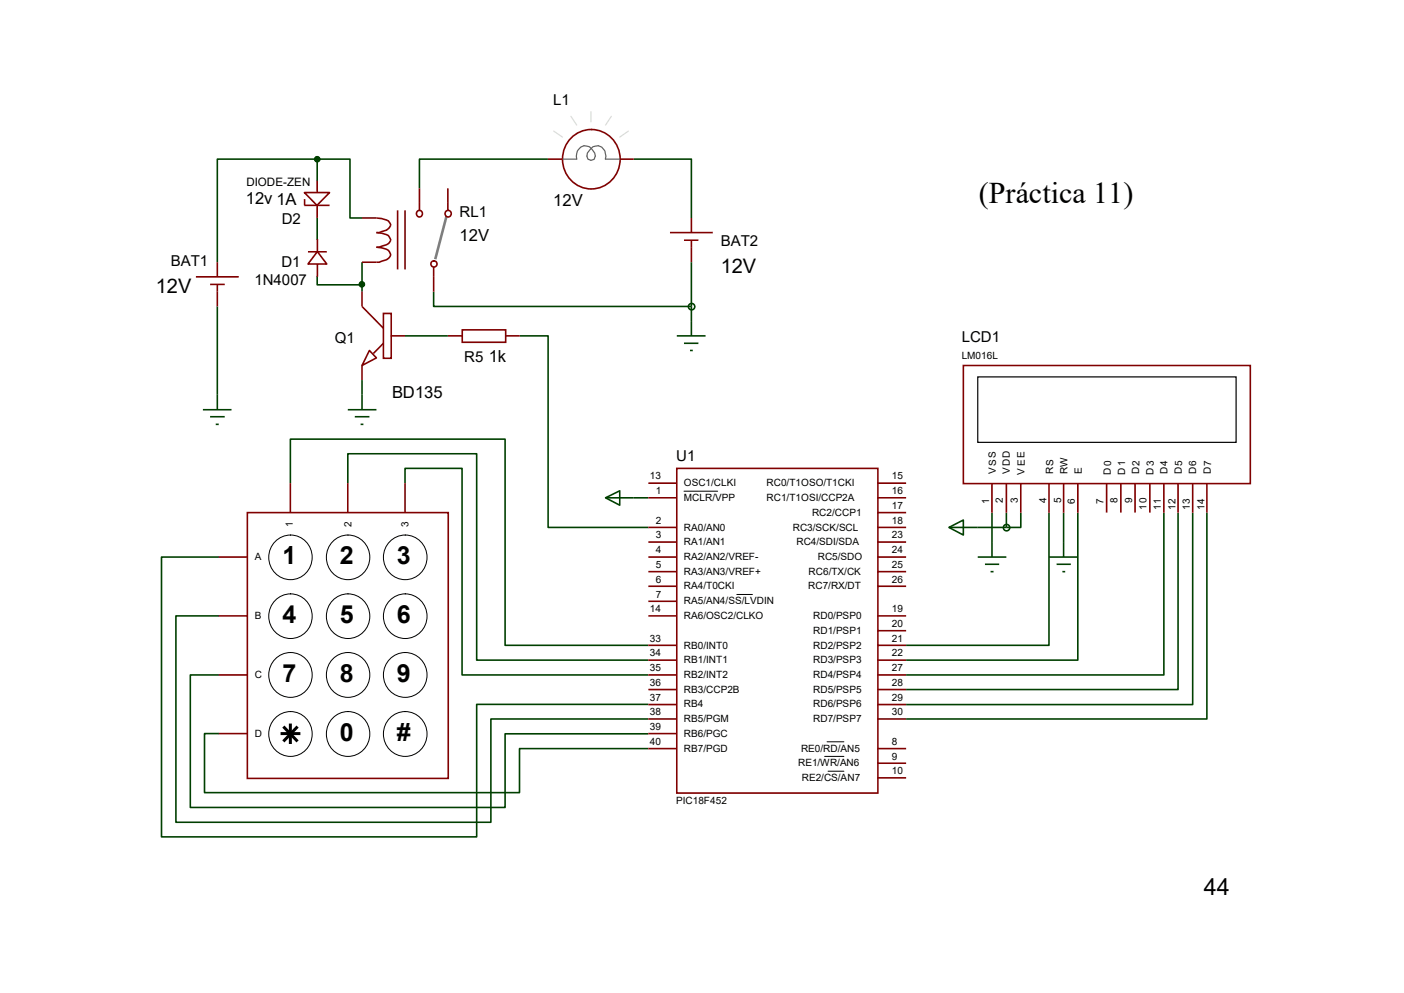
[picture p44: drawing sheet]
<svg xmlns="http://www.w3.org/2000/svg" width="297mm" height="210mm" viewBox="0 0 297 210" stroke-linecap="round" stroke-linejoin="round" font-family="sans-serif">
<defs><g id="words">
<text font-size="6.3" x="207.1" y="43">(Práctica 11)</text>
<g font-size="5.3">
<text x="59.7" y="119.3">1</text>
<text x="71.9" y="119.3">2</text>
<text x="83.9" y="119.3">3</text>
<text x="59.7" y="131.7">4</text>
<text x="71.9" y="131.7">5</text>
<text x="83.9" y="131.7">6</text>
<text x="59.7" y="144.3">7</text>
<text x="71.9" y="144.3">8</text>
<text x="83.9" y="144.3">9</text>
<text x="71.9" y="156.7">0</text>
<text x="83.9" y="156.7">#</text>
</g>
<text font-size="5" x="254.7" y="189.3">44</text>
<g font-size="4.2">
<text x="152.5" y="57.8">12V</text>
<text x="33" y="62">12V</text>
</g>
<g font-size="3.5">
<text x="52" y="43.1">12v 1A</text>
<text x="117.1" y="43.6">12V</text>
<text x="97.2" y="50.9">12V</text>
<text x="103.4" y="76.5">1k</text>
<text x="82.9" y="84.1">BD135</text>
</g>
<g font-size="3.2">
<text x="117.1" y="22.1">L1</text>
<text x="59.6" y="47.4">D2</text>
<text x="97.2" y="45.8">RL1</text>
<text x="152.5" y="52.1">BAT2</text>
<text x="36.2" y="56.3">BAT1</text>
<text x="59.5" y="56.6">D1</text>
<text x="53.8" y="60.3">1N4007</text>
<text x="70.8" y="72.6">Q1</text>
<text x="98.2" y="76.5">R5</text>
<text x="203.5" y="72.3">LCD1</text>
<text x="143" y="97.5">U1</text>
</g>
<text font-size="2.5" x="52.1" y="39.4">DIODE-ZEN</text>
<g font-size="2.1">
<text x="203.5" y="76">LM016L</text>
<text x="137.5" y="101.4">13</text>
<text x="188.7" y="101.4">15</text>
<text x="210.7" y="100.3" transform="rotate(-90 210.7 100.3)">V SS</text>
<text x="213.7" y="100.3" transform="rotate(-90 213.7 100.3)">V DD</text>
<text x="216.7" y="100.4" transform="rotate(-90 216.7 100.4)">V EE</text>
<text x="222.8" y="100.3" transform="rotate(-90 222.8 100.3)">RS</text>
<text x="225.8" y="100.3" transform="rotate(-90 225.8 100.3)">RW</text>
<text x="228.9" y="100.3" transform="rotate(-90 228.9 100.3)">E</text>
<text x="235" y="100.4" transform="rotate(-90 235 100.4)">D0</text>
<text x="238" y="100.4" transform="rotate(-90 238 100.4)">D1</text>
<text x="241" y="100.3" transform="rotate(-90 241 100.3)">D2</text>
<text x="244.1" y="100.4" transform="rotate(-90 244.1 100.4)">D3</text>
<text x="247" y="100.3" transform="rotate(-90 247 100.3)">D4</text>
<text x="250" y="100.3" transform="rotate(-90 250 100.3)">D5</text>
<text x="253" y="100.3" transform="rotate(-90 253 100.3)">D6</text>
<text x="256.2" y="100.3" transform="rotate(-90 256.2 100.3)">D7</text>
<text x="138.8" y="104.6">1</text>
<text x="144.7" y="106">MCLR/VPP</text>
<text x="144.7" y="102.9">OSC1/CLKI</text>
<text x="162.2" y="102.9">RC0/T1OSO/T1CKI</text>
<text x="162.2" y="106">RC1/T1OSI/CCP2A</text>
<text x="188.7" y="107.7">17</text>
<text x="188.7" y="104.6">16</text>
<text x="209.3" y="106.5" transform="rotate(-90 209.3 106.5)">1</text>
<text x="212.2" y="106.5" transform="rotate(-90 212.2 106.5)">2</text>
<text x="215.3" y="106.5" transform="rotate(-90 215.3 106.5)">3</text>
<text x="221.4" y="106.5" transform="rotate(-90 221.4 106.5)">4</text>
<text x="224.5" y="106.5" transform="rotate(-90 224.5 106.5)">5</text>
<text x="227.4" y="106.5" transform="rotate(-90 227.4 106.5)">6</text>
<text x="233.5" y="106.5" transform="rotate(-90 233.5 106.5)">7</text>
<text x="236.4" y="106.5" transform="rotate(-90 236.4 106.5)">8</text>
<text x="239.5" y="106.5" transform="rotate(-90 239.5 106.5)">9</text>
<text x="242.6" y="107.8" transform="rotate(-90 242.6 107.8)">10</text>
<text x="245.6" y="107.9" transform="rotate(-90 245.6 107.9)">11</text>
<text x="248.7" y="107.9" transform="rotate(-90 248.7 107.9)">12</text>
<text x="251.7" y="107.9" transform="rotate(-90 251.7 107.9)">13</text>
<text x="254.8" y="107.9" transform="rotate(-90 254.8 107.9)">14</text>
<text x="61.9" y="111.5" transform="rotate(-90 61.9 111.5)">1</text>
<text x="74.3" y="111.4" transform="rotate(-90 74.3 111.4)">2</text>
<text x="86.4" y="111.5" transform="rotate(-90 86.4 111.5)">3</text>
<text x="138.8" y="110.8">2</text>
<text x="138.8" y="113.9">3</text>
<text x="144.7" y="112.2">RA0/AN0</text>
<text x="167.7" y="112.2">RC3/SCK/SCL</text>
<text x="171.8" y="109.1">RC2/CCP1</text>
<text x="188.7" y="110.8">18</text>
<text x="188.7" y="113.9">23</text>
<text x="53.9" y="118.4">A</text>
<text x="138.8" y="117">4</text>
<text x="144.7" y="115.3">RA1/AN1</text>
<text x="144.7" y="118.4">RA2/AN2/VREF-</text>
<text x="168.5" y="115.3">RC4/SDI/SDA</text>
<text x="173" y="118.4">RC5/SDO</text>
<text x="188.7" y="117">24</text>
<text x="138.8" y="120.1">5</text>
<text x="138.8" y="123.2">6</text>
<text x="144.7" y="121.6">RA3/AN3/VREF+</text>
<text x="144.7" y="124.7">RA4/T0CKI</text>
<text x="171" y="124.7">RC7/RX/DT</text>
<text x="171.1" y="121.6">RC6/TX/CK</text>
<text x="188.7" y="120.1">25</text>
<text x="188.7" y="123.2">26</text>
<text x="53.9" y="130.9">B</text>
<text x="137.5" y="129.5">14</text>
<text x="138.8" y="126.4">7</text>
<text x="144.7" y="127.8">RA5/AN4/SS/LVDIN</text>
<text x="144.7" y="130.9">RA6/OSC2/CLKO</text>
<text x="172" y="130.9">RD0/PSP0</text>
<text x="188.7" y="129.5">19</text>
<text x="137.5" y="135.8">33</text>
<text x="144.7" y="137.2">RB0/INT0</text>
<text x="172" y="134">RD1/PSP1</text>
<text x="172" y="137.2">RD2/PSP2</text>
<text x="188.7" y="132.6">20</text>
<text x="188.7" y="135.8">21</text>
<text x="53.9" y="143.4">C</text>
<text x="137.5" y="138.8">34</text>
<text x="137.5" y="141.9">35</text>
<text x="144.7" y="140.3">RB1/INT1</text>
<text x="144.7" y="143.4">RB2/INT2</text>
<text x="172" y="140.3">RD3/PSP3</text>
<text x="172" y="143.4">RD4/PSP4</text>
<text x="188.7" y="138.8">22</text>
<text x="188.7" y="141.9">27</text>
<text x="137.5" y="145">36</text>
<text x="137.5" y="148.2">37</text>
<text x="144.7" y="146.5">RB3/CCP2B</text>
<text x="144.7" y="149.6">RB4</text>
<text x="172" y="146.5">RD5/PSP5</text>
<text x="172" y="149.6">RD6/PSP6</text>
<text x="188.7" y="145">28</text>
<text x="188.7" y="148.2">29</text>
<text x="53.9" y="155.9">D</text>
<text x="137.5" y="151.3">38</text>
<text x="137.5" y="154.4">39</text>
<text x="144.7" y="152.8">RB5/PGM</text>
<text x="144.7" y="155.9">RB6/PGC</text>
<text x="172" y="152.8">RD7/PSP7</text>
<text x="188.7" y="151.3">30</text>
<text x="137.5" y="157.5">40</text>
<text x="144.7" y="159">RB7/PGD</text>
<text x="169.5" y="159">RE0/RD/AN5</text>
<text x="188.7" y="157.5">8</text>
<text x="188.7" y="160.7">9</text>
<text x="168.9" y="162.1">RE1/WR/AN6</text>
<text x="169.6" y="165.2">RE2/CS/AN7</text>
<text x="188.7" y="163.7">10</text>
<text x="143" y="170">PIC18F452</text>
</g>
</g></defs>
<g fill="none" stroke="#004000" stroke-width=".34">
<path d="M115.9 33.7h-27.2v6.1M134.1 33.7h12.2v12.4M67.1 46.1v4.5M76.6 46.1h-2.6v-12.4h-28v21.8M76.6 55.5v6.2M146.3 55.5v15.5M46 64.8v21.9M85.7 71h9M91.7 61.7v3.1h54.6M109.9 71h6.1v40.5h21.2M143.2 71h6.1M144.7 72.6h3"/>
<path d="M146 74.1h.6M42.9 86.7h6.1M44.4 88.1h3.1M45.6 89.7h.7M73.6 86.7h6M75.1 88.1h3M76.3 89.7h.6M76.6 80.4v6.3M46.3 117.8h-12.1v59.2h66.6v-28h36.4M61.4 102.2v-9.3h45.4v43.6h30.4M73.6 102.2v-6.2h27.2v43.6h36.4M85.7 102.2v-3.1h12v43.6h39.5"/>
<path d="M128.1 105.3l3-1.5v3zM128.1 105.3h9.1M200.7 111.5l3.1-1.5v3.2zM200.7 111.5h12.2M206.8 117.8h6.1M208.4 119.3h3M209.8 108.4v9.4M212.9 108.4v3.1M215.9 108.4v3.1h-3M221.9 108.4v28.1h-30.2M221.9 117.8h6.1M223.5 119.3h3"/>
<path d="M225 108.4v9.4M228 108.4v31.2h-36.3M246.2 108.4v34.3h-54.5M249.2 108.4v37.4h-57.5M252.3 108.4v40.6h-60.6M255.3 108.4v43.7h-63.6M46.3 130.3h-9.1v43.6h66.6v-21.8h33.4M209.5 120.9h.7M224.7 120.9h.6M46.3 142.7h-6v28.1h66.5v-15.6h30.4M46.3 155.2h-3v12.4h66.6v-9.3h27.3"/>
<circle cx="146.3" cy="64.9" r=".68"/>
<circle cx="212.9" cy="111.6" r=".68"/>
</g>
<g fill="none" stroke="#800000" stroke-width=".34">
<path d="M88.7 39.8v4.7M94.7 39.8v4.7M115.9 33.7h3.1M120.8 29.2a6.2 6.2 0 0 1 9.1 .5 6.2 6.2 0 0 1-1.2 9 6.2 6.2 0 0 1-8.4-1.1 6.2 6.2 0 0 1 .5-8.4zM131.1 33.7h3M41.4 58.5h9.1M46 55.5v3M76.6 46.1a9.3 9.3 0 0 1 5.6 .6 .98 .98 0 0 1 .2 1.4l-.7 .6-1.5 .5h-.6l2.1 .4a1.85 1.85 0 0 1 1 1.2l-.1 .2a1.98 1.98 0 0 1-1.9 1.1l-.5 .2h-.6l2.1 .4a1.79 1.79 0 0 1 1 1.2l-.1 .2a2.08 2.08 0 0 1-1.9 1.1l-.5 .3h-3.6M84.1 44.5v12.5M85.7 44.5v12.5M91.7 56.4v5.3M141.7 49.2h9.1"/>
<path d="M144.7 50.8h3M146.3 46.1v3.1M146.3 50.8v4.7M44.4 60.2h3.1M46 60.2v4.6M76.6 61.7v3.1l4.5 4.6M76.6 77.3v3.1M78.1 74.1l1.5 1.6-3 1.6zM81.1 66.3h1.7v9.5h-1.7zM81.1 72.6l-2.1 2.2M82.7 71h3M94.7 71h3.1"/>
<path d="M97.8 69.8h9.2v2.6h-9.2zM106.9 71h3M203.8 77.3h60.7v25h-60.7zM143.2 99.1h42.5v68.6h-42.5zM46.3 117.8h6M52.3 108.4h42.5v56.2h-42.5zM61.4 102.2v6.2M73.6 102.2v6.2M85.7 102.2v6.2M137.2 117.8h6M137.2 105.3h6M137.2 111.5h6"/>
<path d="M137.2 114.6h6M137.2 102.2h6M185.6 117.8h6.1M185.6 105.3h6.1M185.6 111.5h6.1M185.6 114.6h6.1M185.6 102.2h6.1M185.6 108.4h6.1M209.8 102.2v6.2M212.9 102.2v6.2M215.9 102.2v6.2M221.9 102.2v6.2"/>
<path d="M225 102.2v6.2M228 102.2v6.2M234.1 102.2v6.2M237.1 102.2v6.2M240.1 102.2v6.2M243.2 102.2v6.2M246.2 102.2v6.2M249.2 102.2v6.2M252.3 102.2v6.2M255.3 102.2v6.2M46.3 130.3h6M137.2 130.3h6"/>
<path d="M137.2 120.9h6M137.2 124h6M137.2 127.2h6M137.2 136.5h6M137.2 139.6h6M185.6 130.3h6.1M185.6 120.9h6.1M185.6 124h6.1M185.6 133.4h6.1M185.6 136.5h6.1M185.6 139.6h6.1M46.3 142.7h6"/>
<path d="M46.3 155.2h6M137.2 142.7h6M137.2 155.2h6M137.2 158.3h6M137.2 145.8h6M137.2 149h6M137.2 152.1h6M185.6 142.7h6.1M185.6 158.3h6.1M185.6 145.8h6.1M185.6 149h6.1M185.6 152.1h6.1"/>
<path d="M185.6 161.4h6.1M185.6 164.5h6.1"/>
<circle cx="88.8" cy="45.2" r=".67"/>
<circle cx="91.8" cy="55.8" r=".66"/>
<circle cx="94.8" cy="45.2" r=".68"/>
</g>
<g fill="none" stroke="#000" stroke-width=".21">
<path d="M58.5 114.3a4.6 4.6 0 0 1 6.3 .4 4.6 4.6 0 0 1 0 6.3 4.6 4.6 0 0 1-6.3 .5 4.8 4.8 0 0 1 0-7.2zM70.7 114.3a4.6 4.6 0 0 1 6.3 .4 4.6 4.6 0 0 1 0 6.3 4.6 4.6 0 0 1-6.3 .5 4.8 4.8 0 0 1 0-7.2zM82.8 114.3a4.6 4.6 0 0 1 6.5 .6 4.6 4.6 0 0 1-.6 6.5 4.6 4.6 0 0 1-6.5-.5 4.8 4.8 0 0 1 .6-6.6zM144.7 103.9h7.1M58.5 126.7a4.7 4.7 0 0 1 7.2 1.7 4.7 4.7 0 0 1-3.4 6.6 4.7 4.7 0 0 1-5-2.7 4.7 4.7 0 0 1 1.2-5.6zM58.5 139.1a4.7 4.7 0 0 1 7.2 1.7 4.7 4.7 0 0 1-3.4 6.6 4.7 4.7 0 0 1-5-2.7 4.7 4.7 0 0 1 1.2-5.6zM70.7 126.7a4.6 4.6 0 0 1 6.5 .6 4.6 4.6 0 0 1-.6 6.5 4.6 4.6 0 0 1-6.5-.4 4.8 4.8 0 0 1 .6-6.7zM70.7 139.1a4.7 4.7 0 0 1 7.2 1.7 4.7 4.7 0 0 1-3.5 6.6 4.7 4.7 0 0 1-5-2.7 4.7 4.7 0 0 1 1.3-5.6zM82.8 139.1a4.7 4.7 0 0 1 6.3 .5 4.7 4.7 0 0 1 0 6.3 4.7 4.7 0 0 1-6.3 .5 4.8 4.8 0 0 1 0-7.3zM155.9 125.7h3.3M58.5 151.6a4.7 4.7 0 0 1 7.2 1.7 4.7 4.7 0 0 1-3.4 6.6 4.7 4.7 0 0 1-5-2.7 4.7 4.7 0 0 1 1.2-5.6zM70.7 151.6a4.7 4.7 0 0 1 7.2 1.7 4.7 4.7 0 0 1-3.5 6.6 4.7 4.7 0 0 1-5-2.7 4.7 4.7 0 0 1 1.3-5.6z"/>
<path d="M82.8 151.6a4.7 4.7 0 0 1 6.3 .5 4.7 4.7 0 0 1 0 6.3 4.7 4.7 0 0 1-6.3 .5 4.8 4.8 0 0 1 0-7.3zM174.5 160h4M175 156.9h3.5M175.2 163.1h3.3"/>
<circle cx="85.7" cy="130.3" r="4.7"/>
</g>
<path d="M59.4 155.2h4.1M59.9 153.7l3 3.1M61.4 153v4.4M62.9 153.7l-3 3.1" fill="none" stroke="#000" stroke-width=".64" stroke-linecap="butt"/>
<path d="M206.8 79.7h54.7v13.9h-54.7z" fill="none" stroke="#000" stroke-width=".25"/>
<path d="M94.4 45.8l-2.3 9" fill="none" stroke="#808080" stroke-width=".55"/>
<path d="M119 33.7h3a2.22 2.22 0 0 1 1.5-2.9 2.43 2.43 0 0 1 2.4 2.2 .89 .89 0 0 1-.8 .9 .89 .89 0 0 1-.9-.9 2.62 2.62 0 0 1 1.8-2.1 1.66 1.66 0 0 1 2.1 1.6l.1 .5-.1 .7M128.1 33.7h3" fill="none" stroke="#606060" stroke-width=".25"/>
<path d="M117.1 27.7l1.9 1.3M120.8 24.6l1.2 1.9M125 23.6v2.2M129.3 24.6l-1.2 1.9M132.9 27.7l-1.8 1.3" fill="none" stroke="#e0e0d0" stroke-width=".25"/>
<circle cx="67.1" cy="33.7" r=".53" fill="#004000"/>
<circle cx="67.1" cy="33.7" r=".53" fill="none" stroke="#000" stroke-width=".21"/>
<g fill="none" stroke="#004000" stroke-width=".34">
<path d="M67.1 33.8v4.3"/>
<circle cx="67.1" cy="33.7" r=".53"/>
</g>
<path d="M67.1 38.1v2.6M64.4 40.7h5.3l-2.6 2.7zM64.4 43.4h5.3M64.4 42.1v1.3M67.1 43.4v2.7" fill="none" stroke="#800000" stroke-width=".34"/>
<path d="M67.1 58.5l9.4 1.7h-9.4z" fill="#fff"/>
<path d="M67.1 58.5v1.7h9.4" fill="none" stroke="#004000" stroke-width=".34"/>
<circle cx="76.6" cy="60.1" r=".53" fill="#004000"/>
<circle cx="76.6" cy="60.1" r=".53" fill="none" stroke="#000" stroke-width=".21"/>
<circle cx="76.6" cy="60.1" r=".53" fill="none" stroke="#004000" stroke-width=".34"/>
<path d="M65.2 53.3h3.9M67.1 53.2l2 2.6h-3.9zM67.1 50.5v2.7M67.1 55.8v2.7" fill="none" stroke="#800000" stroke-width=".34"/>
<use href="#words"/>
</svg>
